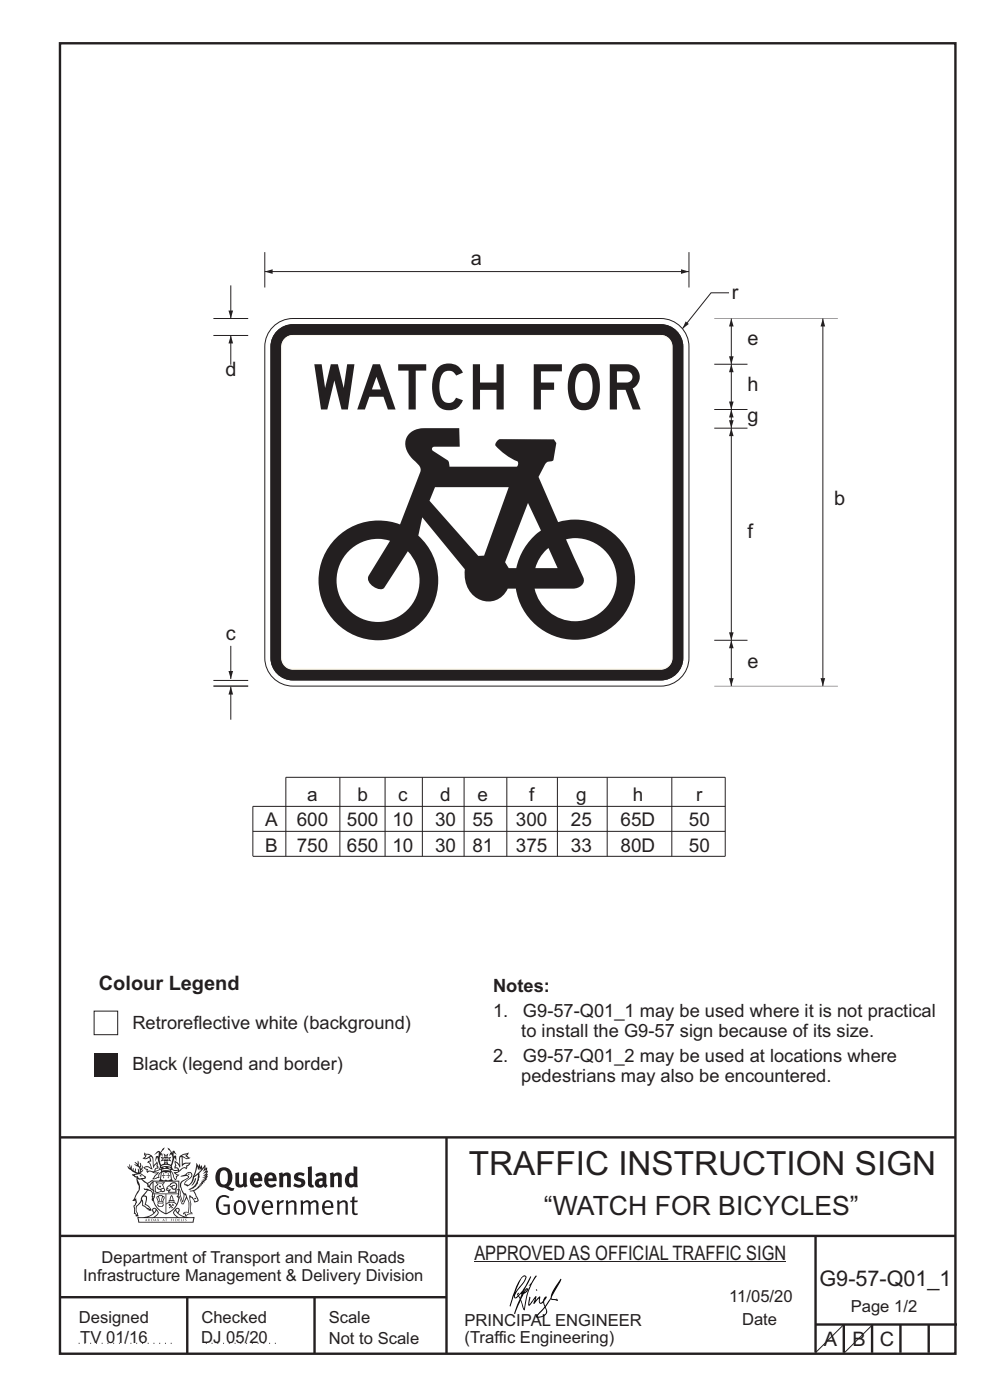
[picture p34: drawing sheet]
<svg xmlns="http://www.w3.org/2000/svg" width="210mm" height="297mm" viewBox="0 0 210 297" stroke-linecap="round" stroke-linejoin="round" font-family="sans-serif">
<defs><g id="words">
<text font-size="13.3" fill="#231f20" x="66.4" y="86.9">WATCH FOR</text>
<text font-size="7.1" fill="#231f20" x="99.4" y="249.3">TRAFFIC INSTRUCTION SIGN</text>
<text font-size="5.6" fill="#231f20" x="115.4" y="257.7">“WATCH FOR BICYCLES”</text>
<text font-size="4.6" fill="#231f20" x="173.8" y="272.8">G9-57-Q01_1</text>
<g font-size="4.2" fill="#231f20">
<text x="99.9" y="56.3">a</text>
<text x="155.2" y="63.5">r</text>
<text x="158.5" y="73.1">e</text>
<text x="47.8" y="79.8">d</text>
<text x="158.5" y="83">h</text>
<text x="158.5" y="89.5">g</text>
<text x="176.9" y="107">b</text>
<text x="158.5" y="114">f</text>
<text x="47.9" y="135.8">c</text>
<text x="158.5" y="141.8">e</text>
<text x="21" y="210.1">Colour Legend</text>
<text x="100.6" y="267.2">APPROVED AS OFFICIAL TRAFFIC SIGN</text>
<text x="174.7" y="285.6">A</text>
<text x="180.9" y="285.6">B</text>
<text x="186.6" y="285.6">C</text>
</g>
<g font-size="4" fill="#231f20">
<text x="65.2" y="169.9">a</text>
<text x="75.8" y="169.9">b</text>
<text x="84.5" y="169.9">c</text>
<text x="93.4" y="169.9">d</text>
<text x="101.3" y="169.9">e</text>
<text x="112.2" y="169.9">f</text>
<text x="122.2" y="169.9">g</text>
<text x="134.2" y="169.9">h</text>
<text x="147.7" y="169.9">r</text>
<text x="56.3" y="175.3">A</text>
<text x="62.9" y="175.3">600</text>
<text x="73.6" y="175.3">500</text>
<text x="83.2" y="175.3">10</text>
<text x="92.3" y="175.3">30</text>
<text x="100.2" y="175.3">55</text>
<text x="109.4" y="175.3">300</text>
<text x="121.1" y="175.3">25</text>
<text x="131.6" y="175.3">65D</text>
<text x="146.1" y="175.3">50</text>
<text x="56.3" y="180.7">B</text>
<text x="62.9" y="180.7">750</text>
<text x="73.6" y="180.6">650</text>
<text x="83.2" y="180.7">10</text>
<text x="92.3" y="180.7">30</text>
<text x="100.2" y="180.7">81</text>
<text x="109.4" y="180.7">375</text>
<text x="121.1" y="180.7">33</text>
<text x="131.6" y="180.6">80D</text>
<text x="146.1" y="180.7">50</text>
</g>
<g font-size="3.9" fill="#231f20">
<text x="104.6" y="210.5">Notes:</text>
<text x="104.6" y="215.7">1.</text>
<text x="110.9" y="215.7">G9-57-Q01_1 may be used where it is not practical</text>
<text x="28.1" y="218.4">Retroreflective white (background)</text>
<text x="110.6" y="220">to install the G9-57 sign because of its size.</text>
<text x="28.1" y="227.1">Black (legend and border)</text>
<text x="104.6" y="225.2">2.</text>
<text x="110.9" y="225.2">G9-57-Q01_2 may be used at locations where</text>
<text x="110.6" y="229.6">pedestrians may also be encountered.</text>
</g>
<g font-size="3.5" fill="#231f20">
<text x="21.6" y="267.9">Department of Transport and Main Roads</text>
<text x="17.7" y="271.8">Infrastructure Management &amp; Delivery Division</text>
<text x="16.7" y="280.6">Designed</text>
<text x="42.7" y="280.6">Checked</text>
<text x="69.7" y="280.6">Scale</text>
<text x="98.5" y="281.3">PRINCIPAL ENGINEER</text>
<text x="154.7" y="276.2">11/05/20</text>
<text x="157.4" y="281.2">Date</text>
<text x="180.5" y="278.3">Page 1/2</text>
<text x="17" y="284.8">TV 01/16</text>
<text x="42.7" y="284.8">DJ 05/20</text>
<text x="69.7" y="285.2">Not to Scale</text>
<text x="98.5" y="284.8">(Traffic Engineering)</text>
</g>
</g></defs>
<g fill="none" stroke="#231f20" stroke-width=".51">
<path d="M12.7 9.2h190v278h-190zM12.7 241.3h190M94.7 241.4v45.8M12.7 275.2h82M12.7 262.2h190.1M39.7 275.2v12M66.7 275.2v12M173 262.1v24.9M173 281h30M179 281v6M185 281v6M191 281v6"/>
<path d="M197 281v6"/>
</g>
<g fill="#231f20">
<path d="M47 248.4a2.55 2.55 0 0 0 0 2.7l.3 .2a.81 .81 0 0 0 1-1v-.5a1.04 1.04 0 0 0-1.1-1.5zM46.3 248.1a1.82 1.82 0 0 1 2.1-.2 1.82 1.82 0 0 1 .9 1.8 2.29 2.29 0 0 1-.8 2l.7 .3h.5l-.2 .6a2.87 2.87 0 0 1-2-.7 2.12 2.12 0 0 1-1.7-3.1z" fill-rule="evenodd"/>
<path d="M49.9 248.9l.8-.2v2a.46 .46 0 0 0 .3 .6 .46 .46 0 0 0 .6-.3v-2.1l.7-.2v2.4l.2 .5-.5 .3-.3-.3a1.02 1.02 0 0 1-1.2 .3 1.02 1.02 0 0 1-.6-1.1z" fill-rule="evenodd"/>
<path d="M54 249.5l-.1 .5h.9a.49 .49 0 0 0-.2-.6 .49 .49 0 0 0-.6 .1zM53.4 249.1a1.34 1.34 0 0 1 1.6-.2 1.34 1.34 0 0 1 .6 1.5v.2h-1.7a.77 .77 0 0 0 .5 .8 .77 .77 0 0 0 .9-.4l.3 .5a1.59 1.59 0 0 1-2 .2 1.59 1.59 0 0 1-.5-2.1z" fill-rule="evenodd"/>
<path d="M57 249.5l-.1 .5h1a.49 .49 0 0 0-.2-.6 .49 .49 0 0 0-.7 .1zM56.4 249.1a1.34 1.34 0 0 1 1.6-.2 1.34 1.34 0 0 1 .7 1.5v.2h-1.8a.77 .77 0 0 0 .5 .8 .77 .77 0 0 0 .9-.4l.4 .5a1.59 1.59 0 0 1-2.1 .2 1.59 1.59 0 0 1-.5-2.1z" fill-rule="evenodd"/>
<path d="M59.2 248.9l.7-.2 .1 .4a.95 .95 0 0 1 1-.3 .95 .95 0 0 1 .7 .8v2.3h-.8v-2.3a.46 .46 0 0 0-.8 .1v2.2h-.8z" fill-rule="evenodd"/>
<path d="M62.6 249.1a1.75 1.75 0 0 1 2-.1l-.2 .5-.6-.2a.43 .43 0 0 0-.6 .3l.4 .3a1.04 1.04 0 0 1 1.2 1.1 1.04 1.04 0 0 1-1.4 1l-1.2-.4 .3-.6 1 .4 .4-.4a.88 .88 0 0 0-1-.5l-.4-.2-.1-.4z" fill-rule="evenodd"/>
<path d="M65.3 247.6l.8-.2 .1 3.8 .3 .2 .1 .4a.88 .88 0 0 1-1 0 .88 .88 0 0 1-.3-1z" fill-rule="evenodd"/>
<path d="M67.8 250.6a.43 .43 0 0 0-.1 .7 .43 .43 0 0 0 .7-.1v-.7zM66.8 249.1a1.7 1.7 0 0 1 2.4 .1v1.9l.3 .4-.4 .5-.5-.4a1.03 1.03 0 0 1-1.7-.1 1.03 1.03 0 0 1 .8-1.5h.7v-.4a.8 .8 0 0 0-1.2 .1z" fill-rule="evenodd"/>
<path d="M70 248.9l.7-.2 .1 .4a.95 .95 0 0 1 1-.3 .95 .95 0 0 1 .7 .8v2.3h-.8v-2.3a.46 .46 0 0 0-.8 .1v2.2h-.8z" fill-rule="evenodd"/>
<path d="M74.3 249.5a1.48 1.48 0 0 0 0 1.7h.5l.2-.1v-1.5l-.3-.2zM75 247.4l.8 .1 .1 4.4h-.7l-.1-.2a1.26 1.26 0 0 1-1.4 0 1.26 1.26 0 0 1-.5-1.3 1.29 1.29 0 0 1 .4-1.4 1.29 1.29 0 0 1 1.4-.1z" fill-rule="evenodd"/>
<path d="M46.4 253.9a1.72 1.72 0 0 1 2.3 0l-.3 .3a1.24 1.24 0 0 0-1.4-.2 1.24 1.24 0 0 0-.6 1.4 1.49 1.49 0 0 0 1.2 1.9l.7-.1v-1.3h-.8l-.1-.4h1.3v1.9a1.93 1.93 0 0 1-2.2 0 1.93 1.93 0 0 1-.7-2.2l.2-.8z" fill-rule="evenodd"/>
<path d="M50.4 255.1a1.65 1.65 0 0 0 .2 2.2 .99 .99 0 0 0 1-1.4 .78 .78 0 0 0-.4-.8 .78 .78 0 0 0-.8 0zM50 254.9a1.33 1.33 0 0 1 1.6-.1 1.33 1.33 0 0 1 .5 1.4 1.31 1.31 0 0 1-1.3 1.6 1.31 1.31 0 0 1-1.2-1.6v-.6z" fill-rule="evenodd"/>
<path d="M52.5 254.7l.4-.1 .9 2.6 .8-2.5h.5l-1.1 3h-.5z" fill-rule="evenodd"/>
<path d="M56.3 255.2l-.2 .7h1.3a.7 .7 0 0 0-.3-.8 .7 .7 0 0 0-.8 .1zM55.9 255a1.22 1.22 0 0 1 1.5-.2 1.22 1.22 0 0 1 .5 1.5h-1.8a.93 .93 0 0 0 .5 1 .93 .93 0 0 0 1.1-.2l.2 .3a1.43 1.43 0 0 1-1.8 .1 1.43 1.43 0 0 1-.6-1.7z" fill-rule="evenodd"/>
<path d="M58.7 254.7l.4-.1 .1 .5 .4-.4 .6-.1-.2 .5a.66 .66 0 0 0-.8 .7v1.9h-.4z" fill-rule="evenodd"/>
<path d="M60.6 254.7l.4-.1 .1 .5a.94 .94 0 0 1 1-.5 .94 .94 0 0 1 .8 .8v2.3h-.5l-.1-2.5a.81 .81 0 0 0-1.2 .3v2.2h-.4z" fill-rule="evenodd"/>
<path d="M63.7 254.7l.5-.1 .1 .5 .4-.3a.78 .78 0 0 1 1.1 .3 .9 .9 0 0 1 1-.5 .9 .9 0 0 1 .8 .8v2.3h-.5l-.1-2.5a.67 .67 0 0 0-1.1 .3v2.2h-.5v-2.4l-.4-.3-.7 .4v2.3h-.5z" fill-rule="evenodd"/>
<path d="M69 255.2l-.1 .7h1.3a.7 .7 0 0 0-.3-.8 .7 .7 0 0 0-.9 .1zM68.7 255a1.22 1.22 0 0 1 1.5-.2 1.22 1.22 0 0 1 .5 1.5h-1.8a.93 .93 0 0 0 .4 1 .93 .93 0 0 0 1.2-.2l.2 .3a1.44 1.44 0 0 1-1.8 .1 1.44 1.44 0 0 1-.6-1.7z" fill-rule="evenodd"/>
<path d="M71.4 254.7l.5-.1 .1 .5a.94 .94 0 0 1 1-.5 .94 .94 0 0 1 .8 .8v2.3h-.5l-.1-2.5a.81 .81 0 0 0-1.2 .3v2.2h-.4z" fill-rule="evenodd"/>
<path d="M74.7 253.9l.5-.1v.9h.7l-.1 .3h-.6v2.2l.1 .2h.5l.1 .3a.75 .75 0 0 1-1.2-.6v-2.1h-.4v-.3h.4z" fill-rule="evenodd"/>
<path d="M30.8 244.9l1.1 .3-.9 .5h-.4l.6-.5zM31.8 245.4h.2a2.44 2.44 0 0 1 .4 1.9l.1 .5 .7-1-.1 .6 .3 .3a.57 .57 0 0 0-.6 .7l-1-.1-.5 .2 .2-.5-.8-.3 .7-.1 .9 .5 .1-.1-.6-1.3-.2-.2h.5zM30.7 244.4l-.1 .5 .2 .4-.6 .4a1.04 1.04 0 0 0 1.4-.1l.2 .6-.3 .1-.2 .4a.94 .94 0 0 1 .8 1.1l-.2-.1a1.16 1.16 0 0 0-1.5-.1l.3 .4 .4 .2 .1 .5 .2 .1 .1-.2a.94 .94 0 0 1 1.1 .2l.8 .1-1.2 1.2a1.13 1.13 0 0 0 1.2-.2l.4-.1-.1-.4 .5-.8a.83 .83 0 0 0-.6 1.1l-.3-.1-.7 .4 1.1-1.4-.5 .1-.5-.1 1.3-.5-.1-.1-.9 .4v-.3l.2-.2 .3 .1 .1-.3-.2-.4v-.6l-.1-.4-.7 1v-.7a1.42 1.42 0 0 0-1.6-1.8z" fill-rule="evenodd"/>
<path d="M38.5 245.2l.5-.2 .7-.1-.6 .3 .8 .5h-.3zM38.3 245.5l.2-.1 .1 2a1.69 1.69 0 0 1 1.6-.6l-.8 .5 .1 .5a1.1 1.1 0 0 0-1.5 .6l-.1-.5-.2-.2h-.5l.3-.4-.3-.7a1.42 1.42 0 0 1 .8 1.1l.2-.1zM37.1 246.2l.1 1-.2 .3 .1 .4h.5l.1 .2a.96 .96 0 0 1-1.1-.1l-.1 .1a1.06 1.06 0 0 0 1.3 .2v.1a.72 .72 0 0 1-1 .2l.3 .5 .6 .2-.4 .2-.1 .6-.2-.3-.4-1.1-.4-.4 .4 .9a1.54 1.54 0 0 0 .7 1.2l.2-.3a.58 .58 0 0 1 .4-.8l.2-.1h-.3l-.5-.3 .9-.5a.93 .93 0 0 1 1.2-.5v.2l.2-.2 .1-.5a.99 .99 0 0 0 .7-.8l-1.3 .1-.3 .2-.1-1.4 .9 .4 .9-.3h-.4l-.5-.4 .4-.7-.6 .2a1.46 1.46 0 0 0-1.4 2.1v.4l-.2-.4z" fill-rule="evenodd"/>
<path d="M35.6 248.9l.2 .1-.1 .3 .4 .1h-.4v.6l-.1-.6h-.3l.3-.1z" fill-rule="evenodd"/>
<path d="M34.6 248.9l.2 .1v.3l.3 .1h-.3l-.1 .6v-.6h-.4l.4-.1z" fill-rule="evenodd"/>
<path d="M34.3 248.8a.57 .57 0 0 1 .9 .2 .57 .57 0 0 1 .9-.2l.2 1.4h-.2a.57 .57 0 0 1-.9 0 .69 .69 0 0 1-1.1 0zM34.2 248.1l-.3 2.1-.2 .4h3l-.2-.4-.3-2.1h-.2v.2l-.8-.1-.8 .1v-.2z" fill-rule="evenodd"/>
<path d="M34.2 252.4a.3 .3 0 0 0 .6 0 .3 .3 0 0 0-.6 0zM33.3 250.9l.3 .3-.3 .4a.79 .79 0 0 0 0 1.3l.8-.2-.1-.3a.55 .55 0 0 1-.7-.6l.1-.1 .2 .3 .3 .2 .8-.2-.4-.7 .4-.4-.7 .2zM33 250.7l1.1 .2 .9-.2-.4 .6 .4 1.2a.56 .56 0 0 1-.8 .3l-.2 .1a.73 .73 0 0 1-.9 .1 .73 .73 0 0 1-.3-1v-.4l.6-.4z" fill-rule="evenodd"/>
<path d="M35.6 251.8l.7-.4a.58 .58 0 0 1 1-.1 .58 .58 0 0 1-.4 .9l-.3-.3a.43 .43 0 0 1 .6-.4 .57 .57 0 0 0-.8 .2l-.2-.1-.3 .1 .4 .2a.55 .55 0 0 0 .9 .4v.5h-1.3l.3-.4-.1-.1-.6 .1 .2-.3-.2-.1zM35.4 251.8l-.1 .2a.39 .39 0 0 0 .2 .6h.3l-.2 .4h1.9l-.1-.8a.86 .86 0 0 0-.1-1.3 .86 .86 0 0 0-1.3 .4z" fill-rule="evenodd"/>
<path d="M36 254.8h.8v.2h-.8zM36.4 253.8l.2 .8h-.4zM36.4 253.5l-.3 .5-.1 .6h-.2v.4l-.7 .4 .2 .1a1.48 1.48 0 0 1 2.1 .2l.2-.1-.6-.5v-.5h-.2l-.1-.6z" fill-rule="evenodd"/>
<path d="M35.8 255.4l.4 .1 .1 .3 .3-.2-.2-.2a.38 .38 0 0 1 .5 .5l-.2-.2-.3 .2 .3 .2-.3 .3-.1-.4-.4 .4-.1-.2 .4-.3-.1-.1-.2 .1z" fill-rule="evenodd"/>
<path d="M34.5 254h.2v.2l-.2 .6h-.2zM33.6 255.3h.9v.2a.55 .55 0 0 1-.8 .4v-.2l-.2-.1zM33.4 254h.2l.2 .8h-.2zM33.6 255l.8-.1 .1 .2h-.8zM33.8 253.7h.5l-.2 1.1h-.1zM33.3 253.8l-.1 .3 .3 1.1a.48 .48 0 0 0-.1 .6 .48 .48 0 0 0 .5 .2h.5a.49 .49 0 0 0 .2-.8l.3-1.1-.1-.3a1.42 1.42 0 0 0-1.5 0z" fill-rule="evenodd"/>
<path d="M33.7 251.5l.4 .1 .1 .3h-.3z" fill-rule="evenodd"/>
<path d="M41.3 250.1l.3-.2-.2 .8-.6 .8h-.2l.5-.7z" fill-rule="evenodd"/>
<path d="M39.7 249l.3-.2 .5 .2a.88 .88 0 0 1-.6 1.1 1.22 1.22 0 0 0-.8 1.3l.5 .2a.72 .72 0 0 0 .9-.4l.5-.8 .2-.6 .8-.6v.2a2.85 2.85 0 0 1-2 2.9l.1 .1a2.13 2.13 0 0 0 1.9-1.5v-.3a2.01 2.01 0 0 0 .3-1.7l1.1-1.3-.4 1 .7-.5-.7 1 .8-.4-.8 .8 .7-.2-.9 .6 .8-.1-.8 .4h.7l-.8 .3 .3 .2h-.4l.2 .3h-.4l.2 .3h-.4l.1 .2h-.1a2.16 2.16 0 0 1-2 1.1l.1 .2 .4-.1a.76 .76 0 0 1 .7 .8l.5 1.2-.6 .2a1.45 1.45 0 0 0-1.1-1.3l.2 1.8-.1 1.8 .4 .3a1.06 1.06 0 0 0-1.2 .4v-.3l-.5-.2a.87 .87 0 0 1 1.1-.1v-.7a4.4 4.4 0 0 0-.6-3.1l-.1-.3h-.2a2.16 2.16 0 0 1-.7-2.2l.3-.4 1.2-.7a.55 .55 0 0 0-.4-.8zM37.8 252.4a.76 .76 0 0 1 .3 1.1l.6 1.6 .4-1.7 .2 .1a.61 .61 0 0 1-.1 .9l-.3 .8-.2 .1-.7-1.6-.3 .1a1.18 1.18 0 0 0 .1-1.4zM41.8 247.5l.2 .7 .3-.5v.6l.4-.5a1.9 1.9 0 0 1-1.2 1.4l-.3 .3zM38.2 249.6l1.4-.2 .2 .2v.3l-.5 .2a1.26 1.26 0 0 0-.9 1.9l.2 .7a1.84 1.84 0 0 1 .1 2.1l-.4-1.4a.96 .96 0 0 0-.4-1.2l-.4 .2a.78 .78 0 0 1 0 1.3l.1 .3h.4l.4 1.1a.38 .38 0 0 0 .2 .4 .38 .38 0 0 0 .4-.1l.6-1.2a2.94 2.94 0 0 1 .4 2.5l-.1 .4h-.8l-.3 .4v.2l.4-.1 .1 .4 .2 .1a1.02 1.02 0 0 1 1.3-.5v-.4l-.3-.1 .1-1.8-.3-1.3h.1a1.14 1.14 0 0 1 .8 1 .63 .63 0 0 0 .8-.2 .63 .63 0 0 0-.2-.9l-.6-1.2 .9-.6 .2-.4h.3l-.1-.2h.4l-.1-.3h.3l-.1-.3 .5-.1-.2-.2 .6-.4v-.2h-.2l.4-.5h-.3l.3-.5-.4 .1 .4-.5v-.3l-.3 .2 .2-.7-.1-.2-.4 .3v-.8l-.6 .8-.2-.8-.2 .5-.3-.7-.1 .6-.5-.8-.1 1.4-.6 1.8a1.81 1.81 0 0 1-1 1.5l-.6-.2a1.75 1.75 0 0 1 1.1-1.2 .75 .75 0 0 0 .1-1.3 .75 .75 0 0 0-1.2 .4z" fill-rule="evenodd"/>
<path d="M41.2 254.1h.3l.2 .2-.4 .1z" fill-rule="evenodd"/>
<path d="M29.4 258.4h11.6l-.1 .8h-11.4zM31.3 258.2l.5-.1a2.48 2.48 0 0 0 1.4-1.3l.3 .5-.5 .6-.5 .3zM32.5 256.6l.3-.2 .2 .1-.3 .7zM37.2 256.8a2.65 2.65 0 0 0 1.8 1.4h-1.1l-.5-.3-.5-.6zM37.4 256.5l.2-.1 .3 .2-.3 .6zM29.2 258.2l.1 1.2h11.8l.2-1.1-.2-.1a4.1 4.1 0 0 1-3.3-.9l.3-.4-.1-.6a1.06 1.06 0 0 0-1.3 1l.2 .4 .6 .5h-4.7l.3-.1a.84 .84 0 0 0 .6-.8 .84 .84 0 0 0-.5-.8l-.3-.2h-.5l-.1 .6 .3 .4a4.2 4.2 0 0 1-3.4 .9z" fill-rule="evenodd"/>
<path d="M31 258.7l.1 .2h-.2zM31 258.5l-.3 .6 .4-.2 .2 .2z" fill-rule="evenodd"/>
<path d="M31.3 258.6h.3v.4a.25 .25 0 0 0 .2-.1 .25 .25 0 0 0-.1-.3h.1a.29 .29 0 0 1 0 .4 .29 .29 0 0 1-.4 0 .29 .29 0 0 1 0-.4z" fill-rule="evenodd"/>
<path d="M32.2 258.6a.22 .22 0 0 1 .3 .2 .22 .22 0 0 1-.3 .2zM32 258.6l.1 .4a.33 .33 0 0 0 .4 0 .33 .33 0 0 0 0-.4 .33 .33 0 0 0-.5 0z" fill-rule="evenodd"/>
<path d="M32.9 258.7l.1 .2h-.2zM32.9 258.5l-.2 .6 .3-.2 .2 .2z" fill-rule="evenodd"/>
<path d="M33.3 258.6h.2l.1 .1 .2-.1-.2 .2 .2 .3-.3-.3-.1 .3h-.1l.2-.3z" fill-rule="evenodd"/>
<path d="M34.7 258.7l.1 .2h-.2zM34.7 258.5l-.3 .6 .4-.2 .2 .2z" fill-rule="evenodd"/>
<path d="M35 258.5h.5l-.2 .1v.5h-.2l.1-.5z" fill-rule="evenodd"/>
<path d="M36.2 258.6l.3-.1-.1 .1v.2h.1h-.1v.3h-.2z" fill-rule="evenodd"/>
<path d="M36.7 258.6h.2v.5h-.2z" fill-rule="evenodd"/>
<path d="M37.3 258.6a.22 .22 0 0 1 .3 .2 .22 .22 0 0 1-.3 .2zM37.1 258.6v.4a.33 .33 0 0 0 .5 0 .33 .33 0 0 0 0-.4 .33 .33 0 0 0-.5 0z" fill-rule="evenodd"/>
<path d="M37.8 258.6l.4-.1-.2 .1v.2h.1h-.1v.2l.2 .1h-.4z" fill-rule="evenodd"/>
<path d="M38.4 258.6h.2l-.1 .4 .2 .1h-.3z" fill-rule="evenodd"/>
<path d="M38.9 258.6h.2v.5h-.2z" fill-rule="evenodd"/>
<path d="M39.3 258.6h.2h-.1l.2 .3-.2 .2-.1-.1v-.1l.2 .1z" fill-rule="evenodd"/>
<path d="M34.2 247.4a1.51 1.51 0 0 1 2 .2 2.67 2.67 0 0 0-2.1 0zM35.7 247.6l.4 .1 .1 .3-.4-.1zM34.6 247.6h.5l.1 .2h-.4zM34 247.8l.3 .2h-.3zM34.9 246.9l.3-.2 .3 .2zM34.9 245.6l.2 .1v.3h-.2zM35 245.1l.2 .1 .2-.1-.1 .3h-.2zM35.1 246.3h.2l.1 .4-.2-.2-.2 .2zM35.3 245.7l.2-.1v.4h-.2zM34.4 245.7h.3l.1 .3-.4 .1 .2-.2zM35.7 245.7h.3l-.2 .2 .2 .2-.4-.1zM32.7 244.9l1-.5-.1 1-.2-.2-.3 .2-.3 1.1 .5-1 .3 .9a1.84 1.84 0 0 1 .2 1.7l.4 .1a2.48 2.48 0 0 1 2.2 0l.2-.2-.2-.7 .7-1.8 .4 .7-.2-1-.2-.1-.2 .3v-.9l.6 .4-.6-.8-.3 .1-.1 .4-.5-.9-.5-.3 .2 .5 .6 .5-.5 .8 .4-.4a2.06 2.06 0 0 1 0 2.3l-.5-.2-.2-.6 .1-.1 .8 .2-.4-.5 .4-.5-.7 .2-.2-.2 .2-.7-.5 .4-.5-.4 .2 .7-.2 .2-.7-.2 .4 .5-.4 .5 .8-.2 .1 .1-.2 .6-.5 .2a2.02 2.02 0 0 1 0-2.2l.3 .5-.1-.7-.3-.1 .8-1.2-.4 .3-.5 .8-.2-.3a.8 .8 0 0 0-.8 .5z" fill-rule="evenodd"/>
<path d="M29.2 250.1l.3 .1a.61 .61 0 0 1 .8 .4l.3 .2a.8 .8 0 0 1 .6 1l.4 .1 .5 .5a1 1 0 0 1 .5 1.1l-.1 .7v-.5h-.1a.96 .96 0 0 0-.8-1.3l-.2-.2h-.7l-.1-.1-.1 .1 .1 .3h.5l-1.1 1.3-.2 1-.4 .6a1.33 1.33 0 0 0-.5 1.8l.2 .5a1.26 1.26 0 0 1-.5-1.5l-.1-.3a1.56 1.56 0 0 0 .4-1.7l-.3 .2 .2-.5a3.2 3.2 0 0 0 .7-3zM30.4 253.9h.4a2.06 2.06 0 0 1-.1 1.6l.7 .5 .4 .4-.6-.1-.8-.6-.1-.9a.51 .51 0 0 1 .1-.9zM28.6 249.3a1.52 1.52 0 0 1 2.1 .5l-1.1 .2-.2-.1-.1-.4h-.5zM27.5 247v.8l-.3-.4h-.1a3.1 3.1 0 0 0 1.9 1.6l-1 .1 .5 .6 .5 .1 .1 1.1a1.84 1.84 0 0 1-.3 2.5l-.4 .9-.3 .4 .2 .1 .4-.1 .1 .4-.2 .5-.3 .2 .1 1.7h.2l.3 .5 .1 .1 .4-.1-.1-.5a1.3 1.3 0 0 1-.1-1.7l.9-1 .1 1.1 .6 .2 .5 .5 .1-.1 .2 .3h.5a1.85 1.85 0 0 0-1.2-1.4l.1-.3a1.39 1.39 0 0 0 0-1.4l-.5-.1 .5-.5a.66 .66 0 0 1 .9-.4 .66 .66 0 0 1 .3 .9l-.1 .4 .2-.1v.2l-.1 .3 .2 .5 .1-.3a2.24 2.24 0 0 0 .1-2.2 .73 .73 0 0 1-.7-.7 .73 .73 0 0 1 .6-.7v-.2a.94 .94 0 0 0-.9 .8 .48 .48 0 0 1-.1-.6 .48 .48 0 0 1 .5-.2l.5-.3a.51 .51 0 0 0-.8 .2l-.5 .2-1-.8h.6l.2-.5-1.2-.7 .5-.5v-.3l-.5 .4 .1-.2a.69 .69 0 0 0 .2-1v.4l-.2 .3v-1.1l-.3-.2 .1 .6-.1 .2-.4-1.3v.7l-.6-.4 .5 .7-.6-.2 .3 .3a1 1 0 0 1 .7 1.4l-.2-.8v.9l-.5-.2v-.8l-.2 .7-.2-.1-.1-.6-.2 .4-.2-.2 .1-.7-.2 .5z" fill-rule="evenodd"/>
<path d="M29.6 249.4l.2-.1 .3 .2z" fill-rule="evenodd"/>
<path d="M32.4 250.5h5.6v2l-.2-.1v-1.7h-5.2v2.5h5.2v-.8l.1 .2-.1 1.1v-.3h-2.5v4a4.1 4.1 0 0 0 2.6-3.6l.1-.1a4 4 0 0 1-2.8 3.9 4.2 4.2 0 0 1-2.8-4.7l.1 1.2 .1-.1a3.8 3.8 0 0 0 2.5 3.4v-4h-2.5l-.2-.9z" fill-rule="evenodd"/>
<circle cx="40" cy="249.1" r=".17"/>
</g>
<path d="M100.6 267.7h66.2" fill="none" stroke="#231f20" stroke-width=".21"/>
<g fill="#000001">
<path d="M111.6 273.7l.2-.2-.5 .7zM110.4 274.5l.3 .1-.3 .7-.3-.4zM110.9 270.9l.5-.1a9.3 9.3 0 0 1-2 3.2l-.1 .2 1-2.5zM110.6 271a14.7 14.7 0 0 0-2.2 4.9l-.3 1.2 .1 .1 .8-2.4a.42 .42 0 0 0 .2 .7 .42 .42 0 0 0 .6-.3l.2-.2 .2 .6-1.1 3.1h.2l1.1-2.8 .6 1.9 .2 .2 .2-.5a13.5 13.5 0 0 1 2-6.2l.5-.6-.2-.1-1.6 2.1 .4-.1a14.9 14.9 0 0 0-1.3 5.1l-.4-1.2a1.39 1.39 0 0 1 .2-1.8l.1-.2a.92 .92 0 0 0 .8-1.2 .75 .75 0 0 0-.7 .7l-.2 .2 1.6-3.4h-.1l-.4 .7a10.5 10.5 0 0 1-2.2 3.2l.2-.4a.32 .32 0 0 0-.4 .2 .32 .32 0 0 0 .1 .4l-.5 .4a3.2 3.2 0 0 1 1.1-2.3l.5-.6a2.49 2.49 0 0 0 .7-1.6l-.3-.2z" fill-rule="evenodd"/>
<path d="M115.6 277.5a1.15 1.15 0 0 1 .1 1.3 1.15 1.15 0 0 1-1.2 .5h-.5zM112.3 275.1l-.3 1.7 .3 .2 1.2-1.5-.3 1.1 1.1-1.2a.94 .94 0 0 0 .4 1.2l.5-.3 .3 .9-1.2 1.3a.98 .98 0 0 0-.5 1 1.9 1.9 0 0 0 2.3-1.3l-.1-.3a1.02 1.02 0 0 1 .3-1.4l.5-.9 1.5 .3-.2-.5v.3l-1.1-.2v-.2l2-3.6 .1-.3-.1-.1-1.8 2.7a6.6 6.6 0 0 1-1.5 3l-.2-.2a1.01 1.01 0 0 1 .4-1.4l.1-.2-.3-.2-.3 .5-.2 .5-.5 .4-.2-.4 .1-.9-.2-.1-.8 .9 .2-.9h-.1l-1.4 1.7 .2-1.4v-.1z" fill-rule="evenodd"/>
<path d="M113.7 273.5l.3 .3h-.3z" fill-rule="evenodd"/>
</g>
<path d="M20 223.5h5v5h-5z" fill-rule="evenodd" fill="#231f20"/>
<path d="M20 214.5h5v5h-5z" fill-rule="evenodd" fill="#fff" stroke="#231f20" stroke-width=".21"/>
<path d="M16.7 285h20.3M43.7 285h15" fill="none" stroke="#231f20" stroke-width=".21" stroke-dasharray=".2 1" stroke-linecap="butt"/>
<path d="M56.1 57.6h90M53.6 176.4h100.2M72.1 164.9v16.8M81.7 164.9v16.8M89.6 164.9v16.8M98.4 164.9v16.8M107.5 164.9v16.8M118.2 164.9v16.8M128.8 164.9v16.8M142.5 164.9v16.8M153.8 171.1h-100.2v10.6M60.6 181.7v-16.8h93.2v16.8h-100.1" fill="none" stroke="#231f20" stroke-width=".21"/>
<g fill="#231f20">
<path d="M56.1 57.6l1.7-.5v1z"/>
<path d="M144.5 57.1l1.6 .5-1.6 .5z"/>
</g>
<path d="M154.6 62.1h-3.8l-6.1 7.7" fill="none" stroke="#231f20" stroke-width=".21"/>
<path d="M145.4 68.2l.7 .5-1.4 1.1z" fill="#231f20"/>
<path d="M56.2 53.5v7.5M146.1 53.5v7.5M151.5 135.8h7.1M155.1 135.8v9.8" fill="none" stroke="#231f20" stroke-width=".21"/>
<g fill="#231f20">
<path d="M155.1 135.8l.5 1.7h-1z"/>
<path d="M154.6 143.9h1l-.5 1.7z"/>
</g>
<path d="M151.5 67.6h26.2M151.5 77.3h7.1M155.1 67.6v9.7" fill="none" stroke="#231f20" stroke-width=".21"/>
<g fill="#231f20">
<path d="M155.1 67.6l.5 1.7h-1z"/>
<path d="M154.6 75.6h1l-.5 1.7z"/>
</g>
<path d="M155.1 77.3v9.6" fill="none" stroke="#231f20" stroke-width=".21"/>
<g fill="#231f20">
<path d="M155.1 77.3l.5 1.7h-1z"/>
<path d="M154.6 85.2h1l-.5 1.7z"/>
</g>
<path d="M151.5 86.9h7.1M151.5 90.8h7.1M155.1 86.9v3.9" fill="none" stroke="#231f20" stroke-width=".21"/>
<g fill="#231f20">
<path d="M155.1 86.9l.5 1.7h-1z"/>
<path d="M154.6 89.1h1l-.5 1.7z"/>
</g>
<path d="M155.1 90.8v45" fill="none" stroke="#231f20" stroke-width=".21"/>
<g fill="#231f20">
<path d="M155.1 90.8l.5 1.7h-1z"/>
<path d="M154.6 134.1h1l-.5 1.7z"/>
</g>
<path d="M174.5 67.6v78" fill="none" stroke="#231f20" stroke-width=".21"/>
<g fill="#231f20">
<path d="M174.5 67.6l.5 1.7h-.9z"/>
<path d="M174.1 143.9h.9l-.5 1.7z"/>
</g>
<path d="M49 137v7M45.3 144.4h7.3M45.3 145.6h7.3M151.5 145.6h26.2" fill="none" stroke="#231f20" stroke-width=".21"/>
<path d="M48.5 142.3h.9l-.4 1.7z" fill="#231f20"/>
<path d="M49 145.7v7" fill="none" stroke="#231f20" stroke-width=".21"/>
<path d="M49 145.7l.4 1.6h-.9z" fill="#231f20"/>
<path d="M45.3 71.2h7.3M49 60.5v7.1" fill="none" stroke="#231f20" stroke-width=".21"/>
<path d="M48.5 65.9h.9l-.4 1.7z" fill="#231f20"/>
<path d="M49 71.2v6.2" fill="none" stroke="#231f20" stroke-width=".21"/>
<path d="M49 71.2l.4 1.7h-.9z" fill="#231f20"/>
<path d="M45.3 67.6h7.3" fill="none" stroke="#231f20" stroke-width=".21"/>
<path d="M57.9 69.3a6 6 0 0 1 4.2-1.7h78.1a6 6 0 0 1 5.9 5.9v66.1a6 6 0 0 1-5.9 6h-78.1a6 6 0 0 1-5.9-6v-66.1a6 6 0 0 1 1.7-4.2z" fill-rule="evenodd" fill="#fff" stroke="#231f20" stroke-width=".21"/>
<g fill="#231f20">
<path d="M58.5 70.5a4.8 4.8 0 0 1 3.6-1.7h78.1a4.8 4.8 0 0 1 4.7 4.7v66.1a4.8 4.8 0 0 1-4.7 4.8h-78.1a4.8 4.8 0 0 1-4.7-4.8v-66.1a4.8 4.8 0 0 1 1.1-3z" fill-rule="evenodd"/>
<path d="M58.5 70.5a4.8 4.8 0 0 1 3.6-1.7h78.1a4.8 4.8 0 0 1 4.7 4.7v66.1a4.8 4.8 0 0 1-4.7 4.8h-78.1a4.8 4.8 0 0 1-4.7-4.8v-66.1a4.8 4.8 0 0 1 1.1-3z" fill-rule="evenodd"/>
</g>
<path d="M60.7 71.7l.9-.5h.5h78.1a2.38 2.38 0 0 1 2.3 2.3v66.1a2.38 2.38 0 0 1-2.3 2.4h-78.1a2.38 2.38 0 0 1-2.3-2.4v-66.1a2.37 2.37 0 0 1 .9-1.8z" fill-rule="evenodd" fill="#fff" stroke="#c7c9cb" stroke-width=".21"/>
<path d="M60.7 71.7l.9-.5h.5h78.1a2.38 2.38 0 0 1 2.3 2.3v66.1a2.38 2.38 0 0 1-2.3 2.4h-78.1a2.38 2.38 0 0 1-2.3-2.4v-66.1a2.37 2.37 0 0 1 .9-1.8z" fill-rule="evenodd" fill="#fff" stroke="#fff9e5" stroke-width=".21"/>
<path d="M92.3 103.4h15.6l-5.2 14.5h-1.2l-10.4-11.7zM74 116.9a8.8 8.8 0 0 0 0 12.5 8.8 8.8 0 0 0 12.4 0 8.8 8.8 0 0 0 .1-12.5l-5 7.8a1.59 1.59 0 0 1-2-.1 2.09 2.09 0 0 1-1.3-2.5l4.5-7.4a8.5 8.5 0 0 0-8.7 2.2zM120.1 114.4a8.8 8.8 0 0 1 10.5 6.7 8.8 8.8 0 0 1-6.7 10.5 8.8 8.8 0 0 1-10.5-6.7h8.2a2.09 2.09 0 0 0 2.3-1.9zM115.9 116.6l.4-.3 2 4.2h-4.7l.7-1.8zM86.8 92a3.4 3.4 0 0 0 0 4.6l1.2 1.2a2.45 2.45 0 0 1 1.1 2.3l-4.3 11.2a12.7 12.7 0 0 0-17.2 12.3 12.7 12.7 0 0 0 18.1 11 12.7 12.7 0 0 0 3-21l.9-3.9 9 11.1a5.6 5.6 0 0 0 5.2 6.8 4.5 4.5 0 0 0 3.9-2.7h1.7a12.7 12.7 0 0 0 15.1 10.5 12.7 12.7 0 0 0 9.9-15.5 12.7 12.7 0 0 0-16-9.1l-4.2-9.6 1-1.9a1.81 1.81 0 0 1 2-1.5l.2-.2 .6-3.6-.5-.8h-11.5a1.05 1.05 0 0 0-.8 .7 1.05 1.05 0 0 0 .3 1.1l2.3 1.9 1.9 1a.78 .78 0 0 1-.1 1.1h-14.3v-.7l-.3-.6-3.2-2.1-.2-.5 .2-.2 .4-.1h5.3l-.1-4h-7.4a4.4 4.4 0 0 0-3.2 1.2zM112 106.7l2.8 5.8a13.6 13.6 0 0 0-5.4 8h-1.5l-.8-1.2z" fill-rule="evenodd" fill="#231f20"/>
<path d="M179 281l-6 6M185.1 281l-6 6" fill="none" stroke="#231f20" stroke-width=".21"/>
<use href="#words"/>
</svg>
